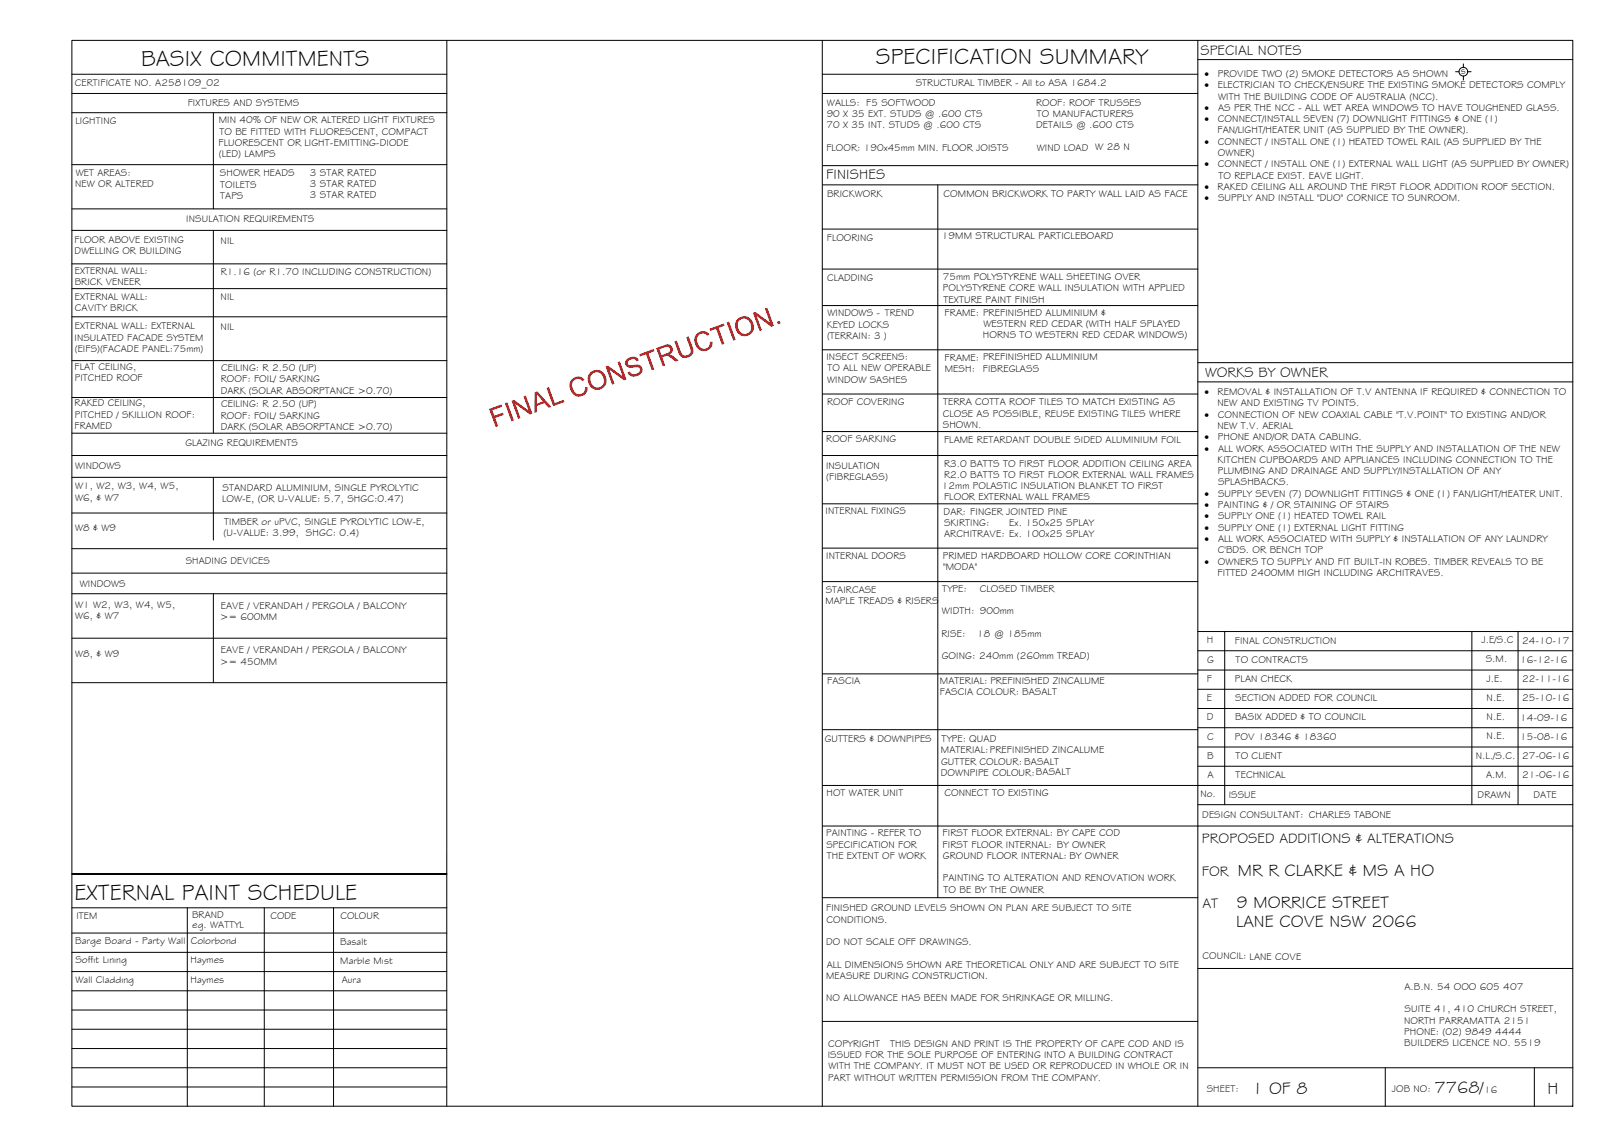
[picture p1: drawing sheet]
<svg xmlns="http://www.w3.org/2000/svg" width="420mm" height="297mm" viewBox="0 0 420 297" stroke-linecap="round" stroke-linejoin="round" font-family="sans-serif">
<defs><g id="words">
<g font-size="5.9">
<text x="36.7" y="17.2">BASIX COMMITMENTS</text>
<text x="227.6" y="16.8">SPECIFICATION SUMMARY</text>
<text x="19.4" y="233.8">EXTERNAL PAINT SCHEDULE</text>
</g>
<g font-size="4.5">
<text x="321.7" y="227.6">MR R CLARKE &amp; MS A HO</text>
<text x="321.3" y="235.9">9 MORRICE STREET</text>
<text x="321.2" y="240.9">LANE COVE NSW 2066</text>
<text x="325.3" y="284.2">1 OF 8</text>
<text x="372.7" y="284.1">7768/</text>
<text x="402.1" y="284.2">H</text>
</g>
<g font-size="3.7">
<text x="311.9" y="14.3">SPECIAL NOTES</text>
<text x="214.7" y="46.6">FINISHES</text>
<text x="313.1" y="98.1">WORKS BY OWNER</text>
<text x="312.3" y="219.2">PROPOSED ADDITIONS &amp; ALTERATIONS</text>
<text x="312.3" y="227.5">FOR</text>
<text x="312.4" y="235.9">AT</text>
</g>
<g font-size="2.6">
<text x="19.5" y="22.5">CERTIFICATE NO. A258109_02</text>
<text x="237.9" y="22.4">STRUCTURAL TIMBER - All to ASA 1684.2</text>
<text x="313" y="20">·</text>
<text x="313" y="22.9">·</text>
<text x="316.4" y="22.9">ELECTRICIAN TO CHECK/ENSURE THE EXISTING SMOKE DETECTORS COMPLY</text>
<text x="316.4" y="20">PROVIDE TWO (2) SMOKE DETECTORS AS SHOWN</text>
<text x="379.6" y="19.2">s</text>
<text x="48.8" y="27.5">FIXTURES AND SYSTEMS</text>
<text x="214.9" y="27.4">WALLS: F5 SOFTWOOD</text>
<text x="269.2" y="27.4">ROOF: ROOF TRUSSES</text>
<text x="313" y="28.8">·</text>
<text x="316.5" y="28.8">AS PER THE NCC - ALL WET AREA WINDOWS TO HAVE TOUGHENED GLASS.</text>
<text x="316.5" y="25.9">WITH THE BUILDING CODE OF AUSTRALIA (NCC).</text>
<text x="19.6" y="32.2">LIGHTING</text>
<text x="56.8" y="32">MIN 40% OF NEW OR ALTERED LIGHT FIXTURES</text>
<text x="57" y="35">TO BE FITTED WITH FLUORESCENT, COMPACT</text>
<text x="214.8" y="33.3">70 X 35 INT. STUDS @ .600 CTS</text>
<text x="214.8" y="30.4">90 X 35 EXT. STUDS @ .600 CTS</text>
<text x="269.2" y="33.3">DETAILS @ .600 CTS</text>
<text x="269.4" y="30.4">TO MANUFACTURERS</text>
<text x="313" y="31.7">·</text>
<text x="316.4" y="34.7">FAN/LIGHT/HEATER UNIT (AS SUPPLIED BY THE OWNER).</text>
<text x="316.5" y="31.7">CONNECT/INSTALL SEVEN (7) DOWNLIGHT FITTINGS &amp; ONE (1)</text>
<text x="56.8" y="37.9">FLUORESCENT OR LIGHT-EMITTING-DIODE</text>
<text x="56.9" y="40.8">(LED) LAMPS</text>
<text x="214.7" y="39.2">FLOOR: 190x45mm MIN. FLOOR JOISTS</text>
<text x="269.4" y="39.2">WIND LOAD W 28 N</text>
<text x="313" y="37.6">·</text>
<text x="316.5" y="37.6">CONNECT / INSTALL ONE (1) HEATED TOWEL RAIL (AS SUPPLIED BY THE</text>
<text x="316.5" y="40.5">OWNER)</text>
<text x="19.7" y="45.8">WET AREAS:</text>
<text x="57.2" y="45.8">SHOWER HEADS</text>
<text x="80.5" y="45.6">3 STAR RATED</text>
<text x="313" y="43.5">·</text>
<text x="316.5" y="43.5">CONNECT / INSTALL ONE (1) EXTERNAL WALL LIGHT (AS SUPPLIED BY OWNER)</text>
<text x="316.6" y="46.4">TO REPLACE EXIST. EAVE LIGHT.</text>
<text x="19.5" y="48.7">NEW OR ALTERED</text>
<text x="57.2" y="48.7">TOILETS</text>
<text x="57.2" y="51.7">TAPS</text>
<text x="80.5" y="48.6">3 STAR RATED</text>
<text x="80.5" y="51.5">3 STAR RATED</text>
<text x="214.9" y="51.2">BRICKWORK</text>
<text x="245.2" y="51.2">COMMON BRICKWORK TO PARTY WALL LAID AS FACE</text>
<text x="313" y="49.3">·</text>
<text x="313" y="52.3">·</text>
<text x="316.4" y="49.3">RAKED CEILING ALL AROUND THE FIRST FLOOR ADDITION ROOF SECTION.</text>
<text x="316.5" y="52.3">SUPPLY AND INSTALL &quot;DUO&quot; CORNICE TO SUNROOM.</text>
<text x="48.4" y="57.8">INSULATION REQUIREMENTS</text>
<text x="19.4" y="63.2">FLOOR ABOVE EXISTING</text>
<text x="57.3" y="63.4">NIL</text>
<text x="214.8" y="62.7">FLOORING</text>
<text x="244.8" y="62.2">19MM STRUCTURAL PARTICLEBOARD</text>
<text x="19.4" y="66.1">DWELLING OR BUILDING</text>
<text x="19.4" y="71.2">EXTERNAL WALL:</text>
<text x="57.3" y="71.4">R1.16 (or R1.70 INCLUDING CONSTRUCTION)</text>
<text x="19.4" y="77.8">EXTERNAL WALL:</text>
<text x="19.4" y="74.1">BRICK VENEER</text>
<text x="214.9" y="73.1">CLADDING</text>
<text x="245" y="72.8">75mm POLYSTYRENE WALL SHEETING OVER</text>
<text x="245" y="75.7">POLYSTYRENE CORE WALL INSULATION WITH APPLIED</text>
<text x="19.5" y="80.8">CAVITY BRICK</text>
<text x="57.3" y="78.1">NIL</text>
<text x="215" y="82.2">WINDOWS - TREND</text>
<text x="245.2" y="78.6">TEXTURE PAINT FINISH</text>
<text x="245.5" y="82.2">FRAME: PREFINISHED ALUMINIUM &amp;</text>
<text x="19.4" y="88.5">INSULATED FACADE SYSTEM</text>
<text x="19.4" y="85.6">EXTERNAL WALL: EXTERNAL</text>
<text x="57.3" y="85.7">NIL</text>
<text x="214.8" y="85.1">KEYED LOCKS</text>
<text x="214.9" y="88.1">(TERRAIN: 3 )</text>
<text x="255.4" y="88">HORNS TO WESTERN RED CEDAR WINDOWS)</text>
<text x="255.5" y="85">WESTERN RED CEDAR (WITH HALF SPLAYED</text>
<text x="19.4" y="91.4">(EIFS)(FACADE PANEL:75mm)</text>
<text x="214.7" y="93.6">INSECT SCREENS:</text>
<text x="245.5" y="93.7">FRAME: PREFINISHED ALUMINIUM</text>
<text x="19.4" y="96.2">FLAT CEILING,</text>
<text x="19.4" y="99.1">PITCHED ROOF</text>
<text x="57.3" y="99.3">ROOF: FOIL/ SARKING</text>
<text x="57.4" y="96.4">CEILING: R 2.50 (UP)</text>
<text x="214.9" y="99.5">WINDOW SASHES</text>
<text x="215" y="96.5">TO ALL NEW OPERABLE</text>
<text x="245.5" y="96.7">MESH:</text>
<text x="255.4" y="96.6">FIBREGLASS</text>
<text x="19.4" y="105.6">RAKED CEILING,</text>
<text x="57.3" y="102.3">DARK (SOLAR ABSORPTANCE &gt;0.70)</text>
<text x="57.4" y="105.8">CEILING: R 2.50 (UP)</text>
<text x="214.9" y="105.1">ROOF COVERING</text>
<text x="245.1" y="105.4">TERRA COTTA ROOF TILES TO MATCH EXISTING AS</text>
<text x="313" y="102.7">·</text>
<text x="316.4" y="102.7">REMOVAL &amp; INSTALLATION OF T.V ANTENNA IF REQUIRED &amp; CONNECTION TO</text>
<text x="316.4" y="105.6">NEW AND EXISTING TV POINTS.</text>
<text x="19.4" y="111.5">FRAMED</text>
<text x="19.4" y="108.6">PITCHED / SKILLION ROOF:</text>
<text x="57.3" y="108.8">ROOF: FOIL/ SARKING</text>
<text x="57.3" y="111.7">DARK (SOLAR ABSORPTANCE &gt;0.70)</text>
<text x="244.9" y="108.3">CLOSE AS POSSIBLE, REUSE EXISTING TILES WHERE</text>
<text x="245" y="111.2">SHOWN.</text>
<text x="313" y="108.6">·</text>
<text x="316.4" y="111.5">NEW T.V. AERIAL</text>
<text x="316.5" y="108.6">CONNECTION OF NEW COAXIAL CABLE &quot;T.V.POINT&quot; TO EXISTING AND/OR</text>
<text x="48.2" y="116">GLAZING REQUIREMENTS</text>
<text x="214.7" y="114.9">ROOF SARKING</text>
<text x="245.3" y="115">FLAME RETARDANT DOUBLE SIDED ALUMINIUM FOIL</text>
<text x="313" y="114.4">·</text>
<text x="313" y="117.4">·</text>
<text x="316.4" y="114.4">PHONE AND/OR DATA CABLING.</text>
<text x="316.5" y="117.4">ALL WORK ASSOCIATED WITH THE SUPPLY AND INSTALLATION OF THE NEW</text>
<text x="19.5" y="121.9">WINDOWS</text>
<text x="214.6" y="121.9">INSULATION</text>
<text x="214.7" y="124.9">(FIBREGLASS)</text>
<text x="245.3" y="121.2">R3.0 BATTS TO FIRST FLOOR ADDITION CEILING AREA</text>
<text x="245.3" y="124.2">R2.0 BATTS TO FIRST FLOOR EXTERNAL WALL FRAMES</text>
<text x="316.4" y="120.3">KITCHEN CUPBOARDS AND APPLIANCES INCLUDING CONNECTION TO THE</text>
<text x="316.4" y="123.2">PLUMBING AND DRAINAGE AND SUPPLY/INSTALLATION OF ANY</text>
<text x="19.5" y="127.2">W1, W2, W3, W4, W5,</text>
<text x="19.5" y="130.1">W6, &amp; W7</text>
<text x="57.7" y="130.4">LOW-E, (OR U-VALUE: 5.7, SHGC:0.47)</text>
<text x="57.8" y="127.5">STANDARD ALUMINIUM, SINGLE PYROLYTIC</text>
<text x="244.8" y="127.1">12mm POLASTIC INSULATION BLANKET TO FIRST</text>
<text x="245.3" y="130">FLOOR EXTERNAL WALL FRAMES</text>
<text x="313" y="129.1">·</text>
<text x="316.5" y="126.2">SPLASHBACKS.</text>
<text x="316.5" y="129.1">SUPPLY SEVEN (7) DOWNLIGHT FITTINGS &amp; ONE (1) FAN/LIGHT/HEATER UNIT.</text>
<text x="58.3" y="136.3">TIMBER or uPVC, SINGLE PYROLYTIC LOW-E,</text>
<text x="214.5" y="133.6">INTERNAL FIXINGS</text>
<text x="245.2" y="133.7">DAR: FINGER JOINTED PINE</text>
<text x="245.3" y="136.7">SKIRTING:</text>
<text x="262.3" y="136.7">Ex. 150x25 SPLAY</text>
<text x="313" y="132.1">·</text>
<text x="313" y="135">·</text>
<text x="313" y="137.9">·</text>
<text x="316.4" y="132.1">PAINTING &amp; / OR STAINING OF STAIRS</text>
<text x="316.5" y="135">SUPPLY ONE (1) HEATED TOWEL RAIL</text>
<text x="316.5" y="137.9">SUPPLY ONE (1) EXTERNAL LIGHT FITTING</text>
<text x="19.5" y="138.1">W8 &amp; W9</text>
<text x="58.1" y="139.3">(U-VALUE: 3.99, SHGC: 0.4)</text>
<text x="245.3" y="139.6">ARCHITRAVE: Ex. 100x25 SPLAY</text>
<text x="313" y="140.9">·</text>
<text x="316.5" y="143.8">C'BDS. OR BENCH TOP</text>
<text x="316.5" y="140.9">ALL WORK ASSOCIATED WITH SUPPLY &amp; INSTALLATION OF ANY LAUNDRY</text>
<text x="48.3" y="146.5">SHADING DEVICES</text>
<text x="214.7" y="145.3">INTERNAL DOORS</text>
<text x="245" y="145.2">PRIMED HARDBOARD HOLLOW CORE CORINTHIAN</text>
<text x="245" y="148.2">&quot;MODA&quot;</text>
<text x="313" y="146.7">·</text>
<text x="316.4" y="149.7">FITTED 2400MM HIGH INCLUDING ARCHITRAVES.</text>
<text x="316.5" y="146.7">OWNERS TO SUPPLY AND FIT BUILT-IN ROBES. TIMBER REVEALS TO BE</text>
<text x="20.7" y="152.5">WINDOWS</text>
<text x="214.6" y="154.2">STAIRCASE</text>
<text x="244.8" y="153.7">TYPE:</text>
<text x="254.6" y="153.7">CLOSED TIMBER</text>
<text x="19.5" y="157.9">W1 W2, W3, W4, W5,</text>
<text x="19.5" y="160.9">W6, &amp; W7</text>
<text x="57.2" y="161.2">&gt;= 600MM</text>
<text x="57.3" y="158.3">EAVE / VERANDAH / PERGOLA / BALCONY</text>
<text x="214.5" y="157.1">MAPLE TREADS &amp; RISERS</text>
<text x="244.8" y="159.6">WIDTH: 900mm</text>
<text x="244.6" y="165.4">RISE:</text>
<text x="253.9" y="165.4">18 @ 185mm</text>
<text x="313.6" y="167.2">H</text>
<text x="320.9" y="167.2">FINAL CONSTRUCTION</text>
<text x="384.9" y="167.1">J.E/S.C</text>
<text x="395.5" y="167.3">24-10-17</text>
<text x="19.5" y="170.6">W8, &amp; W9</text>
<text x="57.2" y="172.8">&gt;= 450MM</text>
<text x="57.3" y="169.8">EAVE / VERANDAH / PERGOLA / BALCONY</text>
<text x="244.7" y="171.3">GOING: 240mm (260mm TREAD)</text>
<text x="313.7" y="172.2">G</text>
<text x="321.1" y="172.2">TO CONTRACTS</text>
<text x="386" y="172.1">S.M.</text>
<text x="395" y="172.3">16-12-16</text>
<text x="214.9" y="177.8">FASCIA</text>
<text x="244.2" y="177.8">MATERIAL: PREFINISHED ZINCALUME</text>
<text x="313.6" y="177.2">F</text>
<text x="320.9" y="177.2">PLAN CHECK</text>
<text x="386.3" y="177.1">J.E.</text>
<text x="395.5" y="177.3">22-11-16</text>
<text x="244.2" y="180.7">FASCIA COLOUR: BASALT</text>
<text x="313.6" y="182.2">E</text>
<text x="321" y="182.2">SECTION ADDED FOR COUNCIL</text>
<text x="386.3" y="182.1">N.E.</text>
<text x="395.5" y="182.3">25-10-16</text>
<text x="313.6" y="187.2">D</text>
<text x="320.9" y="187.2">BASIX ADDED &amp; TO COUNCIL</text>
<text x="386.3" y="187.1">N.E.</text>
<text x="395" y="187.3">14-09-16</text>
<text x="214.3" y="192.7">GUTTERS &amp; DOWNPIPES</text>
<text x="244.5" y="195.8">MATERIAL:PREFINISHED ZINCALUME</text>
<text x="244.7" y="192.9">TYPE: QUAD</text>
<text x="313.7" y="197.2">B</text>
<text x="313.7" y="192.2">C</text>
<text x="320.9" y="192.2">POV 18346 &amp; 18360</text>
<text x="321.1" y="197.2">TO CLIENT</text>
<text x="383.4" y="197.2">N.L./S.C.</text>
<text x="386.3" y="192.1">N.E.</text>
<text x="395" y="192.3">15-08-16</text>
<text x="395.5" y="197.3">27-06-16</text>
<text x="244.5" y="201.7">DOWNPIPE COLOUR:BASALT</text>
<text x="244.5" y="198.7">GUTTER COLOUR: BASALT</text>
<text x="313.7" y="202.2">A</text>
<text x="321.1" y="202.2">TECHNICAL</text>
<text x="386.1" y="202.1">A.M.</text>
<text x="395.5" y="202.3">21-06-16</text>
<text x="214.8" y="206.8">HOT WATER UNIT</text>
<text x="245.4" y="207">CONNECT TO EXISTING</text>
<text x="311.9" y="207.1">No.</text>
<text x="319.3" y="207.3">ISSUE</text>
<text x="383.9" y="207.5">DRAWN</text>
<text x="398.5" y="207.4">DATE</text>
<text x="312.4" y="212.6">DESIGN CONSULTANT: CHARLES TABONE</text>
<text x="214.7" y="217.3">PAINTING - REFER TO</text>
<text x="214.7" y="220.3">SPECIFICATION FOR</text>
<text x="244.9" y="217.3">FIRST FLOOR EXTERNAL: BY CAPE COD</text>
<text x="244.9" y="220.3">FIRST FLOOR INTERNAL: BY OWNER</text>
<text x="214.8" y="223.2">THE EXTENT OF WORK</text>
<text x="245" y="223.2">GROUND FLOOR INTERNAL: BY OWNER</text>
<text x="245" y="229">PAINTING TO ALTERATION AND RENOVATION WORK</text>
<text x="245.1" y="232">TO BE BY THE OWNER</text>
<text x="19.8" y="238.9">ITEM</text>
<text x="49.9" y="238.6">BRAND</text>
<text x="70.3" y="238.9">CODE</text>
<text x="88.5" y="238.8">COLOUR</text>
<text x="214.7" y="236.8">FINISHED GROUND LEVELS SHOWN ON PLAN ARE SUBJECT TO SITE</text>
<text x="214.8" y="239.7">CONDITIONS.</text>
<text x="19.5" y="245.3">Barge Board - Party Wall</text>
<text x="49.6" y="245.3">Colorbond</text>
<text x="50" y="241.1">eg. WATTYL</text>
<text x="88.4" y="245.5">Basalt</text>
<text x="214.7" y="245.6">DO NOT SCALE OFF DRAWINGS.</text>
<text x="19.6" y="250.4">Soffit Lining</text>
<text x="49.5" y="250.4">Haymes</text>
<text x="88.4" y="250.5">Marble Mist</text>
<text x="214.8" y="251.5">ALL DIMENSIONS SHOWN ARE THEORETICAL ONLY AND ARE SUBJECT TO SITE</text>
<text x="312.5" y="249.3">COUNCIL: LANE COVE</text>
<text x="19.6" y="255.4">Wall Cladding</text>
<text x="49.5" y="255.4">Haymes</text>
<text x="88.8" y="255.5">Aura</text>
<text x="214.7" y="254.4">MEASURE DURING CONSTRUCTION.</text>
<text x="364.9" y="257.3">A.B.N. 54 OOO 605 407</text>
<text x="214.7" y="260.3">NO ALLOWANCE HAS BEEN MADE FOR SHRINKAGE OR MILLING.</text>
<text x="364.9" y="263.1">SUITE 41, 410 CHURCH STREET,</text>
<text x="364.8" y="266">NORTH PARRAMATTA 2151</text>
<text x="364.9" y="269">PHONE: (02) 9849 4444</text>
<text x="215.1" y="274.9">ISSUED FOR THE SOLE PURPOSE OF ENTERING INTO A BUILDING CONTRACT</text>
<text x="215.2" y="272">COPYRIGHT</text>
<text x="231.3" y="272">THIS DESIGN AND PRINT IS THE PROPERTY OF CAPE COD AND IS</text>
<text x="364.9" y="271.9">BUILDERS LICENCE NO. 5519</text>
<text x="215.2" y="280.8">PART WITHOUT WRITTEN PERMISSION FROM THE COMPANY.</text>
<text x="215.3" y="277.9">WITH THE COMPANY. IT MUST NOT BE USED OR REPRODUCED IN WHOLE OR IN</text>
<text x="313.6" y="283.8">SHEET:</text>
<text x="361.7" y="283.9">JOB NO:</text>
<text x="385.6" y="284.1">16</text>
</g>
</g></defs>
<!-- layer: BORDER -->
<g fill="none" stroke="#000" stroke-width=".26">
<path d="M18.7 10.5h390v277h-390zM116.1 10.5v277M213.7 19.3h97.5M213.7 10.5v277M311.2 15.5h97.5M311.2 10.5v277M213.7 24.3h97.5M213.7 59.5h97.5M213.8 48h97.4M213.8 43h97.4M243.7 48v185.3M213.7 79.4h97.5"/>
<path d="M213.7 69.9h97.5M213.7 90.9h97.5M311.2 94.2h97.5M311.2 99.2h97.5M213.7 112.2h97.5M213.7 102.4h97.5M213.7 118.4h97.5M213.7 130.9h97.5M213.7 142.4h97.5M213.7 151.1h97.5M213.7 175.1h97.5M311.2 179.1h97.5"/>
<path d="M311.2 174.1h97.5M311.2 169.1h97.5M311.2 164.1h97.5M318.2 164.1v45M382.4 164.1v45M394.4 164.1v45M213.7 189.6h97.5M311.2 199.1h97.5M311.2 194.1h97.5M311.2 189.1h97.5M311.2 184.1h97.5M213.7 204.1h195"/>
<path d="M213.7 214.7h195M311.2 209.1h97.5M18.7 235.9h97.4M48.7 235.9v51.6M68.7 235.9v51.6M86.7 235.9v51.6M116.1 227.1h-97.4h97.4M213.7 233.3h97.5M18.7 242.5h97.4M18.7 247.5h97.4M18.7 252.5h97.4M18.7 257.5h97.4"/>
<path d="M311.2 251.7h97.5M18.7 277.5h97.4M18.7 262.5h97.4M18.7 267.5h97.4M18.7 272.5h97.4M213.7 265.4h97.5M311.2 277.5h97.5M359.9 277.5v10M398.7 277.5v10M18.7 282.5h97.4"/>
</g>
<!-- layer: BASIX -->
<g fill="none" stroke="#000" stroke-width=".26">
<path d="M18.7 19.3h97.4M18.7 24.3h97.4M18.7 29.3h97.4M55.4 29.3v25M18.7 42.8h97.4M18.7 54.3h97.4M18.7 59.9h97.4M55.4 59.9v52.6M18.7 68.6h97.4M18.7 75h97.4M18.7 82.3h97.4M18.7 93.7h97.4"/>
<path d="M18.7 118.4h97.4M18.7 112.6h97.4M18.7 103.3h97.4M18.7 133.3h97.4M18.7 124.1h97.4M55.4 124.1v16.2M18.7 148.9h97.4M18.7 154.3h97.4M18.7 142.6h97.4M55.4 154.3v23.1M18.7 165.9h97.4M18.7 177.4h97.4"/>
</g>
<!-- layer: SERVICES -->
<g fill="none" stroke="#000" stroke-width=".26">
<path d="M378.2 18.6h.9M380.2 16.6v.9M380.2 19.8v1M381.4 18.6h.9"/>
<circle cx="380.2" cy="18.6" r="1.13"/>
</g>
<!-- layer: Stamp - Final Construction -->
<g fill="#f00">
<path d="M127.1 106.3l3.2-1.2 .2 .6-2.6 .9 .5 1.4 2.3-.8 .2 .6-2.2 .8 .7 2.1-.6 .3z"/>
<path d="M131.2 104.8l.6-.2 1.7 4.7-.6 .2z"/>
<path d="M132.9 104.2l.7-.3 3.8 2.8-1.4-3.7 .6-.2 1.7 4.7-.6 .2-3.8-2.8 1.3 3.7-.6 .3z"/>
<path d="M142 100.8l.6-.2 1.6 4.1 2.3-.8 .2 .6-3 1z"/>
<path d="M148.5 98.7l.9-.6 .8-.2 .7 .1 .8 .5 .2 .2-.6 .4-1-.6-1 .3-.5 .5-.2 .9 .6 1.5 .5 .5 .7 .3 1.1-.4 .5-.7v-.7l.7-.1-.1 .9-.5 .9-.6 .4-1.3 .3-.7-.2-.8-.7-.5-1-.2-1 .1-.8z"/>
<path d="M157.4 95.3l.6-.3 3.8 2.8-1.3-3.7 .6-.2 1.7 4.7-.7 .2-3.8-2.8 1.4 3.7-.6 .3z"/>
<path d="M162.8 93.5l1-.7 1-.1 .7 .3 .5 .6-.6 .3-.4-.5-.6-.1-1.2 .6a.77 .77 0 0 0 .2 .9 .77 .77 0 0 0 .9 .1l1.6-.1 .8 .5 .2 1-.7 1.1-1 .4-.8 .1-1-.5-.3-.6 .5-.3 .5 .6 1 .1 .9-.4 .3-.8-.5-.5-2.1 .1-.8-.3-.5-.8z"/>
<path d="M166.1 92.1l3.7-1.4 .2 .6-1.5 .5 1.5 4.2-.6 .2-1.5-4.1-1.6 .5z"/>
<path d="M175.2 88.7l.7-.2 1.3 3.5 .6 .4 .8-.1 .5-.3 .4-.5-.2-1-1-2.9 .6-.2 1.2 3.3-.1 1.3-.5 .5-.7 .4-1.1 .1-.6-.2-.7-.9z"/>
<path d="M181 86.8l.8-.6 .9-.1 .9 .1 .6 .6 .1 .1-.5 .4-1-.7-1 .3-.6 .7-.1 .8 .5 1.5 .5 .5 .7 .3 1.2-.4 .4-.7v-.7l.7-.1v.9l-.6 .9-.6 .4-1 .3-.9-.2-.7-.5-.6-.9-.3-1.1 .1-.9z"/>
<path d="M184.3 85.4l3.8-1.3 .2 .5-1.6 .6 1.5 4.2-.6 .2-1.5-4.2-1.6 .6z"/>
<path d="M188.8 83.8l.6-.2 1.7 4.7-.6 .2z"/>
<path d="M195.7 81.3l.6-.2 3.8 2.8-1.3-3.7 .6-.2 1.7 4.7-.7 .2-3.8-2.8 1.4 3.7-.6 .2z"/>
<path d="M201.9 83.6l.7-.2 .2 .6-.6 .3z"/>
<path d="M138.9 102l.7-.3 3.6 4-.7 .3-1-1.3-2 .8v1.6l-.6 .2zM139.4 102.3l.1 2.6 1.6-.6z"/>
<path d="M153.2 97l1-.7 .7-.2 1.1 .2 .6 .4 .7 1 .3 1-.1 .9-.4 .9-.8 .6-1 .2-1-.2-.6-.3-.6-.8-.4-1.2 .1-.9zM153.8 97.3l-.4 .6v.7l.6 1.6 1.1 .5h.6l.7-.4 .5-.7v-.7l-.6-1.5-.5-.5-.7-.2-.6 .1z"/>
<path d="M170.5 90.5l2.4-.9h1.1l.6 .5 .2 .8-.2 .7-.7 .6 .7 .2 1.7 1.3-.7 .3-2.2-1.5-1.3 .4 .7 2-.6 .3zM171.3 90.8l.6 1.5 1.7-.6 .5-.6-.1-.7-.5-.3z"/>
<path d="M191.6 82.9l.8-.5 .8-.2 .9 .1 .9 .5 .6 .9 .3 1-.1 1.1-.6 .9-.9 .5-1.1 .2-.7-.2-.7-.6-.6-.9-.2-1 .1-1zM192.2 83.2l-.5 1.1 .4 1.7 1.1 .8h.6l.8-.3 .4-.6 .2-.6-.5-1.8-1.1-.7h-.6z"/>
</g>
<use href="#words"/>
</svg>
